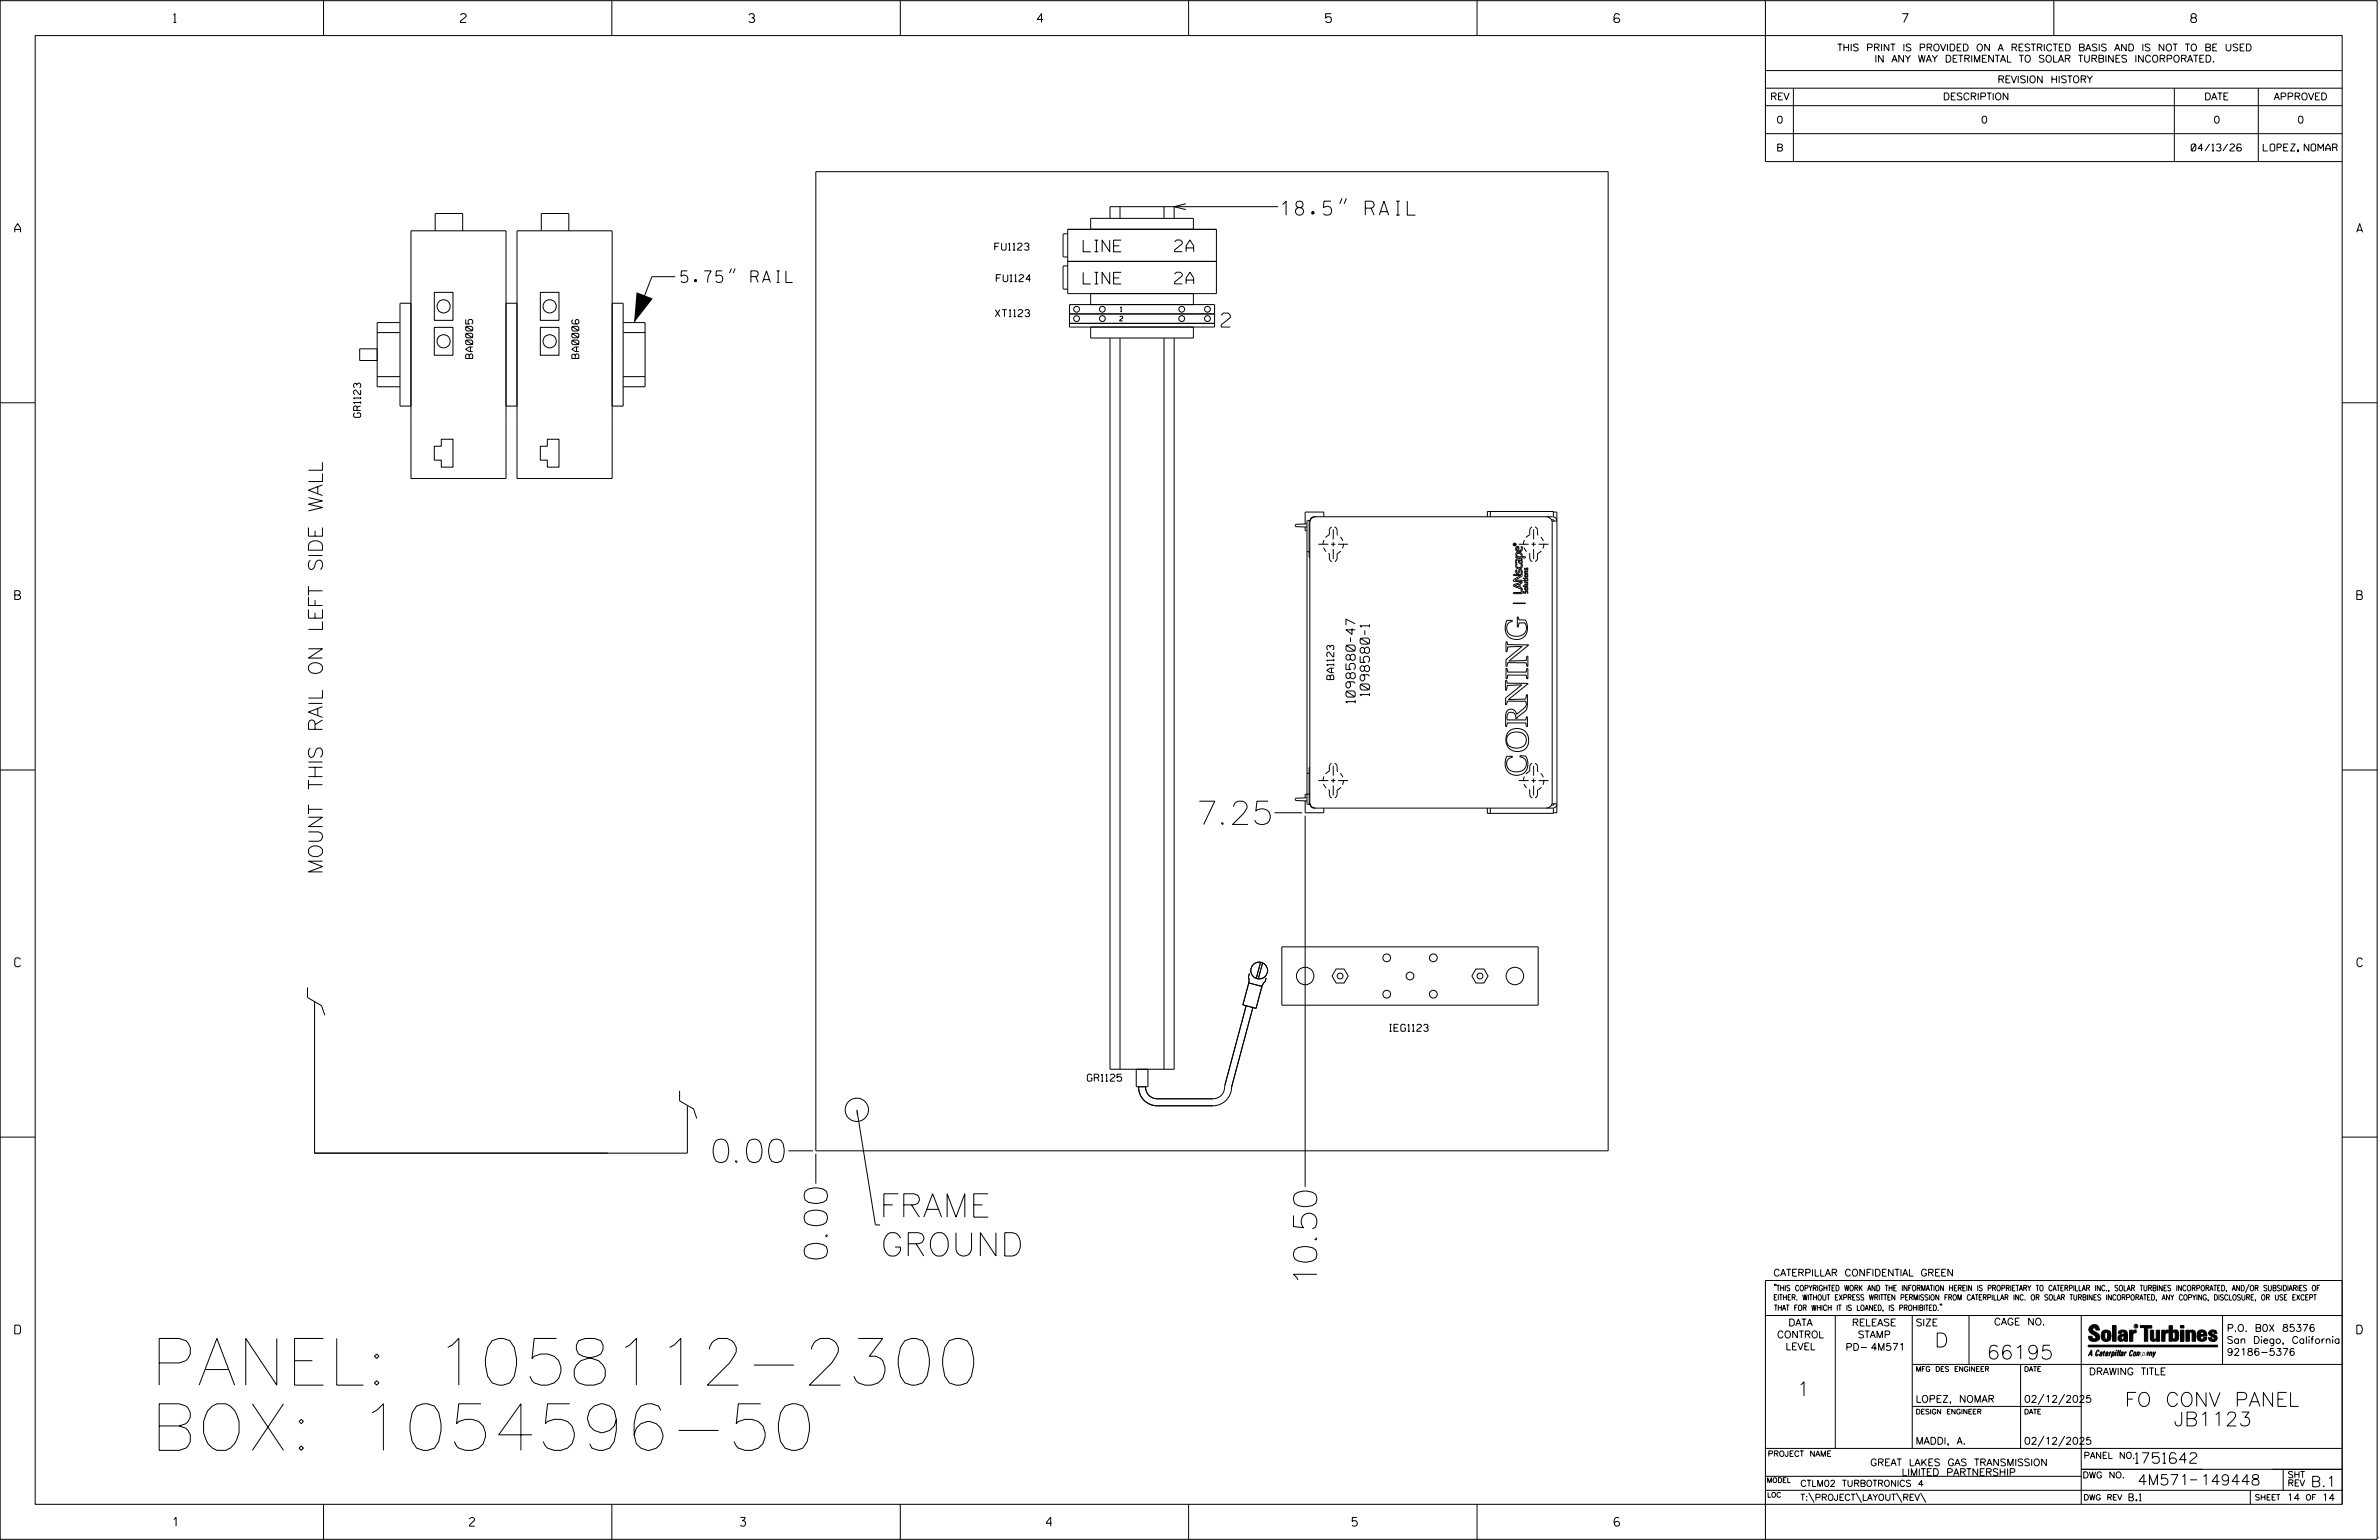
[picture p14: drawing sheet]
<svg xmlns="http://www.w3.org/2000/svg" width="864mm" height="559mm" viewBox="0 0 864 559" stroke-linecap="round" stroke-linejoin="round" font-family="sans-serif">
<defs><g id="words">
<g font-size="16.9">
<text x="54.6" y="502.6">PANEL: 1058112-2300</text>
<text x="54.6" y="526.3">BOX: 1054596-50</text>
</g>
<g font-size="8.5">
<text x="435.3" y="299.2">7.25</text>
<text x="258.9" y="421.8">0.00</text>
<text x="319.2" y="441.6">FRAME</text>
<text x="319.6" y="455.7">GROUND</text>
<text x="300.4" y="456.8" transform="rotate(-90 300.4 456.8)">0.00</text>
<text x="478" y="464.4" transform="rotate(-90 478 464.4)">10.50</text>
</g>
<g font-size="5.1">
<text x="465.2" y="78.1">18.5&quot; RAIL</text>
<text x="443.3" y="118.7">2</text>
<text x="117" y="317.3" transform="rotate(-90 117 317.3)">MOUNT THIS RAIL ON LEFT SIDE WALL</text>
<text x="702.3" y="488.8">D</text>
<text x="721.2" y="493.2">66195</text>
<text x="652.2" y="506.5">1</text>
<text x="771.3" y="510.3">FO CONV PANEL</text>
<text x="789.1" y="517.4">JB1123</text>
</g>
<g font-size="4.2">
<text x="393.2" y="91.4">LINE</text>
<text x="426.4" y="91.3">2A</text>
<text x="247.2" y="102.5">5.75&quot; RAIL</text>
<text x="393.2" y="103">LINE</text>
<text x="426.4" y="103">2A</text>
</g>
<g font-size="3.8">
<text x="775.1" y="531">1751642</text>
<text x="775.9" y="538.9">4M571</text>
<text x="798.8" y="538.9">149448</text>
<text x="838.8" y="539.5">B.1</text>
</g>
<g font-size="3.4">
<text x="492" y="255.1" transform="rotate(-90 492 255.1)">1098580-47</text>
<text x="497.1" y="252.6" transform="rotate(-90 497.1 252.6)">1098580-1</text>
</g>
<g font-size="3.2">
<text x="63" y="8.2">1</text>
<text x="167.2" y="8.2">2</text>
<text x="271.8" y="8.2">3</text>
<text x="376.5" y="8.2">4</text>
<text x="481.2" y="8.2">5</text>
<text x="690.6" y="8.2">7</text>
<text x="795.3" y="8.2">8</text>
<text x="5.4" y="84.3">A</text>
<text x="855.5" y="84.3">A</text>
<text x="5.4" y="217.5">B</text>
<text x="855.6" y="217.5">B</text>
<text x="5.4" y="350.8">C</text>
<text x="855.6" y="350.8">C</text>
<text x="5.4" y="484">D</text>
<text x="855.6" y="484">D</text>
<text x="62.8" y="553.8">1</text>
<text x="170.4" y="553.8">2</text>
<text x="268.8" y="553.8">3</text>
<text x="379.8" y="553.8">4</text>
<text x="490.8" y="553.8">5</text>
<text x="585.9" y="553.8">6</text>
</g>
<g font-size="2.5">
<text x="666.9" y="18.5">THIS PRINT IS PROVIDED ON A RESTRICTED BASIS AND IS NOT TO BE USED</text>
<text x="680.5" y="22.6">IN ANY WAY DETRIMENTAL TO SOLAR TURBINES INCORPORATED.</text>
<text x="725.1" y="30">REVISION HISTORY</text>
<text x="642.6" y="36.3">REV</text>
<text x="705.3" y="36.3">DESCRIPTION</text>
<text x="800.2" y="36.3">DATE</text>
<text x="825.4" y="36.3">APPROVED</text>
<text x="644.9" y="44.7">0</text>
<text x="719.1" y="44.7">0</text>
<text x="803.5" y="44.7">0</text>
<text x="834" y="44.7">0</text>
<text x="644.8" y="54.8">B</text>
<text x="795.4" y="54.8">04/13/26</text>
<text x="821.6" y="54.8">LOPEZ, NOMAR</text>
<text x="361.1" y="90.8">FU1123</text>
<text x="361.7" y="102.2">FU1124</text>
<text x="361.3" y="114.9">XT1123</text>
<text x="171.6" y="130.1" transform="rotate(-90 171.6 130.1)">BA0005</text>
<text x="210.1" y="130.1" transform="rotate(-90 210.1 130.1)">BA0006</text>
<text x="130.9" y="151.5" transform="rotate(-90 130.9 151.5)">GR1123</text>
<text x="484.2" y="246.6" transform="rotate(-90 484.2 246.6)">BA1123</text>
<text x="504.4" y="374.2">IEG1123</text>
<text x="394.7" y="392.3">GR1125</text>
<text x="643.8" y="463">CATERPILLAR CONFIDENTIAL GREEN</text>
<text x="645.1" y="485.5">CONTROL</text>
<text x="649.2" y="481.1">DATA</text>
<text x="672.3" y="481.1">RELEASE</text>
<text x="674.4" y="485.5">STAMP</text>
<text x="695.4" y="481.1">SIZE</text>
<text x="723.8" y="480.8">CAGE NO.</text>
<text x="808.4" y="483.1">P.O. B0X 85376</text>
<text x="648.2" y="489.8">LEVEL</text>
<text x="669.9" y="490">PD- 4M571</text>
<text x="808.4" y="487.5">San Diego, California</text>
<text x="808.4" y="491.8">92186-5376</text>
<text x="758.3" y="498.9">DRAWING TITLE</text>
<text x="695.4" y="508.9">LOPEZ, NOMAR</text>
<text x="734.8" y="508.9">02/12/2025</text>
<text x="695.4" y="524.1">MADDI, A.</text>
<text x="734.8" y="524.1">02/12/2025</text>
<text x="678.9" y="531.9">GREAT LAKES GAS TRANSMISSION</text>
<text x="690.3" y="535.5">LIMITED PARTNERSHIP</text>
<text x="772.8" y="544.6">B.1</text>
<text x="830.2" y="544.6">14</text>
<text x="842.9" y="544.6">14</text>
</g>
<g font-size="2.3">
<text x="756.4" y="529.2">PANEL NO.</text>
<text x="653.5" y="539.4">CTLM02 TURBOTRONICS 4</text>
<text x="756" y="536.3">DWG NO.</text>
<text x="830.4" y="539.3">REV</text>
<text x="830.4" y="536.2">SHT</text>
<text x="653.5" y="544.5">T:\PROJECT\LAYOUT\REV\</text>
</g>
<g font-size="2">
<text x="643.8" y="468.4">&quot;THIS COPYRIGHTED WORK AND THE INFORMATION HEREIN IS PROPRIETARY TO CATERPILLAR INC., SOLAR TURBINES INCORPORATED, AND/OR SUBSIDIARIES OF</text>
<text x="643.8" y="471.8">EITHER. WITHOUT EXPRESS WRITTEN PERMISSION FROM CATERPILLAR INC. OR SOLAR TURBINES INCORPORATED, ANY COPYING, DISCLOSURE, OR USE EXCEPT</text>
<text x="644" y="475.6">THAT FOR WHICH IT IS LOANED, IS PROHIBITED.&quot;</text>
<text x="641.7" y="528.5">PROJECT NAME</text>
<text x="756.3" y="544.3">DWG REV</text>
<text x="818.5" y="544.3">SHEET</text>
<text x="836.9" y="544.3">OF</text>
</g>
<g font-size="1.8">
<text x="695.4" y="497.6">MFG DES ENGINEER</text>
<text x="734.8" y="497.6">DATE</text>
<text x="695.4" y="513.1">DESIGN ENGINEER</text>
<text x="734.8" y="513.1">DATE</text>
<text x="641.3" y="538">MODEL</text>
<text x="641.5" y="543.3">LOC</text>
</g>
<g font-size="1.7">
<text x="406.7" y="113.1">1</text>
<text x="406.5" y="116.5">2</text>
</g>
<text font-size=".9" x="775.1" y="481.7">R</text>
</g></defs>
<g fill="none" stroke="#000" stroke-width=".36">
<path d="M.1 .2h862.8v558.4h-862.8zM12.8 12.9h837.4v533h-837.4zM117.4 .2v12.7M222.1 .2v12.7M326.8 .2v12.7M431.5 .2v12.7M536.2 .2v12.7M587.9 5.5l-.5-.5h-1l-.5 1v1.7l.5 .4h1l.6-.4v-.6l-.6-.5h-1l-.5 .5M640.9 .2v58.4h209.3M745.6 .2v12.7M640.9 25.6h209.3M640.9 32h209.3"/>
<path d="M640.9 38.3h209.3M651 32v26.6M789.3 32v26.6M819.8 32v26.6M640.9 48.5h209.3M296.2 62.3h287.6v355.3h-287.6zM406.6 75v4.2M422.6 75v4.2M426.2 75v4.2M430.5 73.9l-4.3 1.1 4.3 1.1M464 75h-61.1v4.2M487.2 71.9l-.9 2.1"/>
<path d="M488.8 71.9l-.9 2.1M158 83.7v-6.2h10v6.2M196.5 83.7v-6.2h10v6.2M265.5 97.4l-.7 1.7M266.8 97.4l-.6 1.7M387.6 94.9h54M387.6 84.8h-1.4l-.3 .4v7.7l.3 .3h1.4M387.6 96.5h-1.4l-.3 .3v7.8l.3 .3h1.4M387.6 83.2h54v23.3h-54zM433.2 83.2v-4h-37.3v4M145.1 117.1h-8.2v23.2h8.3M157.7 118.8h6.7v10.1h-6.7z"/>
<path d="M157.7 106.1h6.7v10.1h-6.7zM196.1 118.8h6.8v10.1h-6.8zM196.1 106.1h6.8v10.1h-6.8zM226.2 117.1h8v23.2h-8M245.1 100.4h-8.5l-6.4 16.7M388.2 110.5h52.7v8.2h-52.7zM388.2 117.3h52.7M388.2 113.9h52.7M395.9 118.7v4h37.3v-4M395.9 106.5v4M433.2 106.5v4M136.9 126.6h-6.3v4.2h6.3"/>
<path d="M136.9 136.7h8.3M136.9 120.7h8.3M149.2 128.7v-45h34.5v45M187.7 128.7v-45h34.5v45M226.2 136.7h8M226.3 120.7h7.9M402.9 122.7v265.3h23.3v-265.3M406.6 122.7v265.3M422.6 122.7v265.3M.1 146.2h12.7M149.2 147.4h-4v-37.4h4v63.6h34.5v-63.6h4v63.6h34.5v-63.6h4v37.4h-4M160.2 159.4h4.2v10.1h-4.2v-2.5h-2.5v-5.1h2.5z"/>
<path d="M183.7 147.4h4M198.7 159.4h4.2v10.1h-4.2v-2.5h-2.6v-5.1h2.6zM850.2 146.2h12.7M473.8 191.2v1.4h.7M474.5 190.1l-4.2 .2-.1 .7 4.3 .2M475.2 188.8l.3 .3M475.2 188.8v13.4l.3 .1M475.2 188.8l-.7 .4v102.4l.7 .3M475.2 192.6h.3M475.5 189.1v.2M477.6 187.5a2.17 2.17 0 0 0-2.1 2.1v101.5a2.11 2.11 0 0 0 2.1 2.1M478.6 197.5h3.6"/>
<path d="M480.6 187.5v-1.7h-6.8v4.3M483.2 197.5h1.6M484 192.1v3.6M484 196.7v1.6M484 199.2v3.7M485.7 197.5h3.7M539.9 187.5v-1.9h24v1.9M541 185.6v1.9M549.7 197.5h.1M549.8 197.6v.1M549.9 197.6v.1M549.9 197.5h.1"/>
<path d="M549.9 197.5l-.3-.1v.4h.5l-.3-.2M549.9 197.5l.2-.1-.2 .2M550.5 198.5l.9-.2 .1 1.7 .7-.6-.1-1 .3-.1a1.19 1.19 0 0 1-.8 1.9 1.19 1.19 0 0 1-1.1-1.7zM550.8 198.7h.3v1.1l-.6-.4zM551.3 197.5h3.7M555.9 197.5h1.6M556.7 192.1v3.6M556.7 196.7v1.6M556.7 199.2v3.7M558.5 197.5h3.6M561.3 187.5a2.17 2.17 0 0 1 2.2 2.1v101.5a2.11 2.11 0 0 1-2.2 2.1M563.2 188.6h.7l.2 .5"/>
<path d="M563.4 189.1h1.8M563.9 185.8h1.2v2.9M565.2 189.1a1.57 1.57 0 0 0-1.6-1.6h-86.5a1.57 1.57 0 0 0-1.6 1.6M565.2 189.1v102.6M474.5 200.2h1M549.3 218.8l4.5 .2zM549.4 208.4h3.2v.6l-2.7 1.6 2.7-.1v.5h-3.2v-.6l2.6-1.6h-2.6zM549.4 212.2l3.2-1.1v.4l-.8 .3v1.3l.8 .3v2h-3.2v-.4h2.8v-1.1h.3l-3.1-1.2zM549.9 212.5h.1M549.9 212.5l1.6-.6v1.1zM550.3 204.7l.3 .1a.84 .84 0 0 0 .8 1.2 .84 .84 0 0 0 .7-1.2l.4-.1a1.21 1.21 0 0 1-1.1 1.7 1.21 1.21 0 0 1-1.1-1.7zM550.4 202.9l2.2-.2-.1 .5-.4-.1a.76 .76 0 0 1 .6 .9 .76 .76 0 0 1-1 .6 .76 .76 0 0 1-.5-.9v-.5h-.5l-.2 .5 .2 .7h-.5z"/>
<path d="M550.5 200.6a1.32 1.32 0 0 1 1.5-.1 1.32 1.32 0 0 1 .6 1.5h1.1v.4h-3.5v-.4h.6l-.2-.2a.7 .7 0 0 1-.1-1.2zM550.7 201a.92 .92 0 0 1 1.2-.1 .92 .92 0 0 1 .3 1.1l-1.4-.2-.3-.5zM550.9 208.1h.1M551.5 203.2a.56 .56 0 0 1 .6 .3 .56 .56 0 0 1-.1 .7l-.4-.2zM551.9 206.6l-1.1 1.1-.2-.2v-.7h-.4v.8l.7 .5M551.9 206.6h.1M551.9 206.6l.7 .6v.9l-.5-.1 .1-.7-.3-.3-.6 1-.4 .1M552.1 203.1h.1M552.9 212.6h1.7v.2h-1.7zM553 210.6h.5v-.3l.1 .3 1.1-.3-.2 .5h-.9v.2zM553 214.5l.5 .6 .4-.6h.5l.2 .8-.4-.7-.5 .6-.5 .1zM553.5 211.2h1.1l-.2 .3 .2 .6-1.1 .1v-.2l1-.2-.2-.3h-.8z"/>
<path d="M553.5 209.8h1.1v.2h-1.1zM553.5 215.3h.1M553.5 207.3l1.1-.1v.2l-1 .1 .2 .3 .8 .1v.2h-1.1l.2-.3zM553.8 206.6h.1M554 209.3h.1M554 213.3h.1M554.1 214.2h.1M554.3 206.3h.1M554.3 206.3l-.1 .1a.4 .4 0 0 1-.6 .4 .4 .4 0 0 1-.1-.7l.3 .5M554.3 212.2h.1M554.3 206.3l.3 .5-.3-.7-.5 .5M546.7 232.9h.4l.3 1 7.4 .1-7 5.9 6.2-.2 .3-1.5 .3-.1v3.6l-.3 .1-.2-.7a.99 .99 0 0 0-1.4-.6h-5.3l-.4 1.2h-.3v-2.4l5.9-4.7-5.3 .1-.2 1.7-.3 .1z"/>
<path d="M547 225.1h1.9l.1 .4a2.76 2.76 0 0 0-2 3.1 2.76 2.76 0 0 0 3 2.3l2.1-.3a2.76 2.76 0 0 0 1.2-4.6h-1.4a.46 .46 0 0 0-.6 .1 .46 .46 0 0 0 0 .6l-.2 .8h-.3v-3.6h.3l.3 1 1.5 .1a1 1 0 0 1 1 .1 1 1 0 0 1 .3 1l.2 2.7a4.1 4.1 0 0 1-5.3 3.1 4.1 4.1 0 0 1-2.5-5.6zM554.6 238.1h.1M546.6 246.9h.2a1.1 1.1 0 0 0 1.4 1l6.4 .1-7 5.9 5.2-.2a.84 .84 0 0 0 1 0 .84 .84 0 0 0 .2-1l.1-.6h.4l-.1 4a4.7 4.7 0 0 1-2.9 3.6l-.9 1h-.3l-.1-.9a1.66 1.66 0 0 0-2.2-1.3 1.66 1.66 0 0 0-.9 2.3 .91 .91 0 0 0 1.3 .4h4.4a.88 .88 0 0 0 1 0 .88 .88 0 0 0 .3-1h.4v3.4h-.4l-.1-.5a.68 .68 0 0 0-.2-.8 .68 .68 0 0 0-.8 0h-5a1.02 1.02 0 0 0-1.1 1.3h-.3v-4l.7-1.9 .7-.3h1.1l.9 .6 .5 1.2 2.4-1.9a1.68 1.68 0 0 0 .6-2.8l-5.4-.1a1.03 1.03 0 0 0-1.2 1.3 .87 .87 0 0 1-.3-1.3v-.3a2.51 2.51 0 0 1 1.6-2.1l4.2-3.5-3.8 .2a1.02 1.02 0 0 0-1.1 0 1.02 1.02 0 0 0-.5 1l-.1 .7a.68 .68 0 0 1-.3-1.1zM546.7 246.2v.1M554.6 242.6h.1M554.6 242.6h-.3l-.3 1.3h-6.7l-.2-1.3h-.4v3.6M554.6 242.6v3.6h-.3l-.3-1.2h-6.7l-.2 1.2h-.4M.1 279.4h12.7M475.5 278.5l-.3 .1v13.3M484 277.9v3.6M547 274.4h1.9v.4a2.61 2.61 0 0 0-2 2.9 2.61 2.61 0 0 0 2.7 2.3l.7 .1a2.96 2.96 0 0 0 3.3-1.4 2.96 2.96 0 0 0-.4-3.6l-1.4-.5v-.4l2.1 .2 .6 1.7a4.2 4.2 0 0 1-4.4 5.2 4.2 4.2 0 0 1-3.5-5.8zM547.5 266.7a4.2 4.2 0 0 1 6.4 .7 3.3 3.3 0 0 1-1 3.4 3.3 3.3 0 0 1-3.5 .6 2.86 2.86 0 0 1-1.9-4.7z"/>
<path d="M556.7 277.9v3.6M850.2 279.4h12.7M462.6 294.9h10.1M473.8 290.6v4.3h6.8v-1.7M473.8 296v134.7M474.5 289.5l-4.3 .2 .1 .8 4.2 .1M474.5 280.6h1M475.5 288.2h-1.7v1.3M475.5 291.6l-.3 .3M475.5 291.7a1.57 1.57 0 0 0 1.6 1.5h86.5a1.57 1.57 0 0 0 1.6-1.5M475.5 291.5v.2M478.6 283.2h3.6"/>
<path d="M483.2 283.2h1.6M484 282.5v1.5M484 285v3.6M485.7 283.2h3.7M539.9 293.2v1.9h24v-1.9M541 293.2v1.9M551.3 283.2h3.7M555.9 283.2h1.6M556.7 282.5v1.5M556.7 285v3.6M558.5 283.2h3.6M563.4 291.7h1.8"/>
<path d="M564.1 291.7l-.2 .4-.7 .1M565.1 292v2.9h-1.2M111.6 358.3v3.6l5.1 3 1.2 3.5M453.3 356.7l4.8 1.2-2.1 8-4.8-1.3zM453.6 353.2l-.4 1.4 .2 1.4-.2 1M457.6 349.2l-1.6 5.8M458.3 349.4l-1.5 5.8M459.6 354.8l-.3 1.4-1 1.1-.3 .9M465.3 343.6h93.1v21.1h-93.1zM485 351.6h2.9l1.5 2.6-1.5 2.5h-2.9l-1.4-2.5zM535.8 351.6h2.9l1.5 2.6-1.5 2.5h-2.9l-1.5-2.5zM114.2 363.4v55h106.4"/>
<path d="M452.4 364.9l-7.8 28.9a4.5 4.5 0 0 1-4.3 4.9h-20.2a4.2 4.2 0 0 1-4.2-4.4M454.8 365.6l-7.7 28.9a6.8 6.8 0 0 1-6.8 6.7h-20.2a6.8 6.8 0 0 1-6.8-6.9M246.7 395.8v3.7l5.1 2.9 1.1 3.5M412.5 388v6.3h4.2v-6.3M.1 412.6h12.7M249.5 401.4v17h-135.3M286.2 417.6h8.9M296.2 418.6v10.9M311 402.7l6.8 41.8M850.2 412.6h12.7M640.9 477.3h209.3M644.2 466.1l-.1 .4"/>
<path d="M644.7 466.1l-.2 .4M666.2 477.3v48.3M694.2 477.3v48.3M704.4 473.3l-.1 .4M704.8 473.3l-.1 .4M714.8 477.3v17.8M755.5 477.3v68.6M806.8 477.3v17.8M816.5 466l-1.4 3.1M850.2 464.6h-209.3v94M850.2 464.8v81.1M694.2 495.1h156"/>
<path d="M733.5 495.1v30.5M758.6 481.4a2.02 2.02 0 0 1 3.1-.1l.5 1.3h-1.3l-.2-.6-.4-.2-.6 .1-.1 .4 .4 .7a2.46 2.46 0 0 1 2.2 2.9 2.83 2.83 0 0 1-3.8 .3l-.3-1.3h1.3l.2 .7 .6 .3 .5-.2 .2-.5-.4-.6-1.9-1.2-.4-.9zM759.2 491.3h-.7l.7-1.2v1.9h.2l-.1-2.1-1.3 2.1 .5-.5h.7M761.3 490l.3-.2 .4 .3-.1 .3-.3-.4-.4 .3-.3 1.6h.4l.4-.5-.3 .6-.4 .1-.3-.4zM762.6 490.6l.5-.1-.1 1.4h-.9a.74 .74 0 0 1 .9-.8l-.3 .7-.5 .1 .2-.5 .6-.2v-.5l-.7 .2zM763 483.2a2.17 2.17 0 0 1 3.1 0l.3 1.4-.3 1.5a2.17 2.17 0 0 1-3.1 0l-.3-1.5zM763.6 490.5l.4-.4 .2 .6h-.3l-.3 .9 .2 .4-.3-.1zM764.1 483.7l.5-.4 .4 .3v2.2l-.4 .2-.5-.2zM764.6 491.1l.6 .2v-.7l-.4-.1-.4 .6-.1 .8h.6M764.6 491.1l-.1 .8h.4M764.6 482.6v.8M764.8 490.7l.4 .1v.3h-.6z"/>
<path d="M765 491.5l-.1 .4zM766 490.5l-.5 1.5zM766 490.8l.4-.3-.4 .4M766.9 481h1.3v5.7h-1.3zM767 490.8l.5 .1-.3 .8-.4 .2zM767.3 490.5h-.5l-.5 2M767.3 490.5a.8 .8 0 0 1 .2 1 .8 .8 0 0 1-.9 .4l-.1 .6M767.3 490.5l-.1 .2M768.1 490.5l-.4 1.5zM768.2 489.9h.3l-.1 .2h-.2zM769 489.9l-.5 2.1zM769.7 489.9l-.6 2.1z"/>
<path d="M770.1 491.4l.5-.3-.5 .8zM770.4 491.9h.1M770.6 491.1l.1-.4-.7 .2 .1-.3 .6-.1 .2 .3-.5 1.1M770.6 491.1a.74 .74 0 0 0-.8 .8h.6M771 484.8h-.7l-.3 .6 .4 .7 .5-.3 .1-2.4h-.8l-.1 .4h-1.2a1.71 1.71 0 0 1 1.8-1.3 1.71 1.71 0 0 1 1.6 1.4v2.8h-1.1l-.1-.6M771 484.2l-1.5 .1a1.41 1.41 0 0 0 0 2.4l.5 .1 1.1-.7M771.2 486.1h-.1M771.4 490.5l.1 .3 .4-.3-.9 1.5zM771.5 490.8h.1M773 482.7h1.2v.5l.5-.5 .7-.1v1h-.6l-.5 .4-.1 2.7h-1.2zM773.3 490.3l.6-.4 .4 .2-.1 .4-.3-.4a1.28 1.28 0 0 0-.5 1.8l.6-.4-.1 .4-.8 .1zM774.7 490.8l.5-.3a.88 .88 0 0 1 .2 .9 .88 .88 0 0 1-.7 .7l-.2-.2z"/>
<path d="M774.8 490.9h.5l-.3 1h-.3l-.2-.2zM775.2 490.5l-.1 .2M776.8 481h4.3v.9h-1.5v4.8h-1.3M776.8 490.6l-.8 .2v-.3l-.4 1.5 .8-1.3v1.3l.3-1.2M779.3 491.1h.4M779.6 490.5h.3l-.3 1.4M779.6 490.7h.2l-.1 .4M779.7 491.1l-.1 .4M779.7 491.1l-.4 .2M780.1 492l.4-1.5 .1 .3 .3-.3 .3 .2-.3 1.3v-1.3l-.7 1.3M780.6 482.7h1.2v2.7l.1 .4 .4 .3 .4-.7v-2.7h1.2l.1 4h-1.3v-.5l-1.1 .6-.7-.3-.3-.7zM781.6 492.5l1-2-.8 1.3-.2-1.3-.2 2"/>
<path d="M784.7 482.7h1.2v.5l.5-.5 .7-.1v1h-.5l-.6 .4-.1 2.7h-1.2zM787.4 481h1.2v2a1.4 1.4 0 0 1 2.2 .2l.1 1.4-.4 1.9-1.5 .1-.4-.5v-1l.5 .9 .5-.3v-2.1l-.5-.4-.5 .7v2.8h-1.2zM791.5 482.7h1.3v4h-1.3zM791.5 481h1.3v.9h-1.3zM793.5 482.7h1.3v.4l.7-.5 1.1 .2 .4 .6v3.3h-1.2l-.3-3.4-.7 .2v3.2h-1.3zM794.8 483.1h.1M797.7 483.2a1.92 1.92 0 0 1 2.4-.5 1.92 1.92 0 0 1 1 2.1h-2.3v.8l.6 .5 .5-.3v-.5h1.2a1.83 1.83 0 0 1-2.1 1.4 1.83 1.83 0 0 1-1.5-2.1zM798.8 484.2v.6M799.1 483.4h.6l.2 .8h-1.1zM804.6 482.9a1.84 1.84 0 0 0-2.9 .8 3.3 3.3 0 0 0 2.2 1.9l-.5 .5-.4-.3-.1-.4h-1.2l.1 .6a1.92 1.92 0 0 0 2.9 .4M804.9 483.8h-1.2l-.2-.6-.5 .1-.1 .3 .1 .3 1.8 .9M805.1 488.1h-47.1v.6h47.1"/>
<path d="M694.2 510.3h61.3M742 505.8l-2.2 3.9M749.5 505.8l-2.2 3.9M640.9 525.6h209.2M640.9 535.7h114.6M742 521.1l-2.2 3.8M749.5 521.1l-2.2 3.8M755.5 533.2h94.7M795 537h2.6M828.8 533.2v7.6M117.4 545.9v12.7M222.1 545.9v12.7"/>
<path d="M326.8 545.9v12.7M431.5 545.9v12.7M536.2 545.9v12.7M640.9 540.8h209.3M656.6 541.7l2 3.5M673.8 541.7l1.9 3.5M688.4 541.7l2 3.5M697.2 541.7l1.9 3.5M816.9 541v4.9M863.5 558h.1"/>
<circle cx="161" cy="111.2" r="2.4"/>
<circle cx="199.5" cy="111.2" r="2.4"/>
<circle cx="390.8" cy="115.6" r="1.06"/>
<circle cx="390.8" cy="112.2" r="1.05"/>
<circle cx="400.2" cy="115.6" r="1.06"/>
<circle cx="400.2" cy="112.2" r="1.05"/>
<circle cx="429" cy="115.6" r="1.06"/>
<circle cx="429" cy="112.2" r="1.05"/>
<circle cx="438.3" cy="115.6" r="1.06"/>
<circle cx="438.3" cy="112.2" r="1.06"/>
<circle cx="161" cy="123.8" r="2.4"/>
<circle cx="199.5" cy="123.8" r="2.4"/>
<circle cx="549.8" cy="197.6" r=".52"/>
<circle cx="549.9" cy="197.6" r=".37"/>
<circle cx="553.1" cy="209.9" r=".14"/>
<circle cx="554" cy="213.6" r=".59"/>
<circle cx="554" cy="208.9" r=".4"/>
<circle cx="554.1" cy="208.9" r=".58"/>
<circle cx="554.1" cy="213.7" r=".36"/>
<circle cx="550.8" cy="268.5" r="4.2"/>
<circle cx="457.1" cy="352.2" r="3"/>
<circle cx="473.8" cy="354.1" r="3.2"/>
<circle cx="486.5" cy="354.2" r="1.06"/>
<circle cx="503.4" cy="347.6" r="1.41"/>
<circle cx="511.9" cy="354.2" r="1.41"/>
<circle cx="520.3" cy="347.6" r="1.41"/>
<circle cx="537.2" cy="354.2" r="1.06"/>
<circle cx="549.9" cy="354.1" r="3.2"/>
<circle cx="503.4" cy="360.7" r="1.41"/>
<circle cx="520.3" cy="360.7" r="1.41"/>
<circle cx="311" cy="402.7" r="4.2"/>
<circle cx="775.4" cy="481.2" r=".69"/>
</g>
<g fill="#000">
<path d="M231.1 106l5.9 2.3-6.8 8.8zM311 402.7l.6 1.6-.6 .1zM768.1 490.5l-.4 1.5zM768.2 489.9h.3l-.1 .2h-.2zM769 489.9l-.5 2.1zM769.7 489.9l-.6 2.1zM791.5 481h1.3v.9h-1.3zM791.5 482.7h1.3v4h-1.3zM758 488.1h47.1v.6h-47.1z"/>
<path d="M759.2 489.9l-1.2 2.1 .5-.5h.7v.5h.2zM759.2 490.1v1.2h-.7z" fill-rule="evenodd"/>
<path d="M758.6 481.4a2.02 2.02 0 0 1 3.1-.1l.5 1.3h-1.3l-.2-.6-.4-.2-.6 .1-.1 .4 .4 .7a2.46 2.46 0 0 1 2.2 2.9 2.83 2.83 0 0 1-3.8 .3l-.3-1.3h1.3l.2 .7 .6 .3 .5-.2 .2-.5-.4-.6-1.9-1.2-.4-.9z" fill-rule="evenodd"/>
<path d="M761.3 490l.3-.2 .4 .3-.1 .3-.3-.4-.4 .3-.3 1.6h.4l.4-.5-.3 .6-.4 .1-.3-.4z" fill-rule="evenodd"/>
<path d="M762.6 490.6l.5-.1-.1 1.4h-.9a.74 .74 0 0 1 .9-.8l-.6 .3-.2 .5 .5-.1 .3-.6v-.5l-.7 .2z" fill-rule="evenodd"/>
<path d="M763.6 490.5l.4-.4 .2 .6h-.3l-.3 .9 .2 .4-.3-.1z" fill-rule="evenodd"/>
<path d="M764.8 490.5l.5 .3-.1 .5h-.6l.6-.2v-.3l-.4-.1-.3 1.2h.4l.3-.4-.6 .6-.3-.2v-.4z" fill-rule="evenodd"/>
<path d="M763 483.2a2.17 2.17 0 0 1 3.1 0l.3 1.4-.3 1.5a2.17 2.17 0 0 1-3.1 0l-.3-1.5zM764.1 483.7v2.1l.5 .2 .4-.2v-2.2l-.4-.3z" fill-rule="evenodd"/>
<path d="M766 490.5v.3l.4-.1-.4 .2-.5 1.1z" fill-rule="evenodd"/>
<path d="M766.8 490.5l-.5 2 .3-.6a.71 .71 0 0 0 .9-.5 .71 .71 0 0 0-.4-.9zM767 490.8l.5 .1-.3 .8-.4 .2z" fill-rule="evenodd"/>
<path d="M766.9 481h1.3v5.7h-1.3z" fill-rule="evenodd"/>
<path d="M770.1 490.6l.6-.1 .2 .3-.4 1.2-.5 .1-.2-.5 .3-.5h.5l-.7 .5v.3l.4-.1 .4-.9-.5-.2-.2 .2z" fill-rule="evenodd"/>
<path d="M769.4 482.8l-.5 1h1.2l.1-.4h.8v.8l-1.5 .1a1.41 1.41 0 0 0 0 2.4l.5 .1 1.1-.7 .1 .6h1.1v-2.8a1.79 1.79 0 0 0-2.4-1.2zM770.3 484.8h.7l-.1 1-.5 .3-.4-.7z" fill-rule="evenodd"/>
<path d="M771.4 490.5l.1 .3 .4-.3-.9 1.5z" fill-rule="evenodd"/>
<path d="M773 482.7h1.2v.5l.5-.5 .7-.1v1h-.6l-.5 .4-.1 2.7h-1.2z" fill-rule="evenodd"/>
<path d="M773.3 490.3l.6-.4 .4 .2-.1 .4-.3-.4a1.28 1.28 0 0 0-.5 1.8l.6-.4-.3 .5h-.6z" fill-rule="evenodd"/>
<path d="M774.7 490.8l-.2 1.1h.7a.96 .96 0 0 0 0-1.4zM774.8 490.9h.5l-.1 .6-.5 .4-.2-.2z" fill-rule="evenodd"/>
<path d="M776 490.5v.3l.4-.3 .2 .3 .7-.2-.3 1.4v-1.3l-.6 1.3v-1.3l-.8 1.3z" fill-rule="evenodd"/>
<path d="M776.8 481h4.3v.9h-1.5v4.8h-1.3v-4.8h-1.5z" fill-rule="evenodd"/>
<path d="M777.9 490.5l-.5 2 .3-.6a.71 .71 0 0 0 .9-.5 .71 .71 0 0 0-.4-.9zM778.1 490.8l.3-.1 .1 .4-.5 .8-.2-.5z" fill-rule="evenodd"/>
<path d="M779.3 490.6l.6-.1-.3 1.5-.7-.1a.67 .67 0 0 1 .8-.8l-.6 .3-.1 .5 .4-.1 .4-.9-.4-.2-.3 .2z" fill-rule="evenodd"/>
<path d="M780.5 490.5l.1 .3 .3-.3 .3 .2-.3 1.3v-1.3l-.8 1.3z" fill-rule="evenodd"/>
<path d="M780.6 482.7h1.2v2.7l.1 .4 .4 .3 .4-.7v-2.7h1.2l.1 4h-1.3v-.5l-1.1 .6-.7-.3-.3-.7z" fill-rule="evenodd"/>
<path d="M781.6 490.5l.2 1.3 .8-1.3-1.2 2z" fill-rule="evenodd"/>
<path d="M784.7 482.7h1.2v.5l.5-.5 .7-.1v1h-.5l-.6 .4-.1 2.7h-1.2z" fill-rule="evenodd"/>
<path d="M787.4 481h1.2v2a1.4 1.4 0 0 1 2.2 .2l.1 1.4-.4 1.9-1.5 .1-.4-.5v-1l.5 .9 .5-.3v-2.1l-.5-.4-.5 .7v2.8h-1.2z" fill-rule="evenodd"/>
<path d="M793.5 482.7h1.3v.4a1.29 1.29 0 0 1 2.2 .3v3.3h-1.2l-.3-3.4-.7 .2v3.2h-1.3z" fill-rule="evenodd"/>
<path d="M797.7 483.2a1.92 1.92 0 0 1 2.4-.5 1.92 1.92 0 0 1 1 2.1h-2.3v.8l.6 .5 .5-.3v-.5h1.2a1.83 1.83 0 0 1-2.1 1.4 1.83 1.83 0 0 1-1.5-2.1zM799.1 483.4l-.3 .8h1.1l-.2-.8z" fill-rule="evenodd"/>
<path d="M801.9 483.2a1.94 1.94 0 0 1 3 .1v.5h-1.2l-.2-.6-.5 .1-.1 .3 .1 .3 1.8 .9a1.2 1.2 0 0 1 .1 1.3 1.2 1.2 0 0 1-1.2 .7l-1.6-.4-.4-1h1.2l.1 .4 .4 .3 .5-.5a3.3 3.3 0 0 1-2.2-1.9z" fill-rule="evenodd"/>
<circle cx="761.4" cy="492" r=".07"/>
<circle cx="762.2" cy="485.1" r=".07"/>
<circle cx="769.3" cy="492" r=".07"/>
<circle cx="773.1" cy="486.7" r=".07"/>
<circle cx="791.5" cy="486.7" r=".07"/>
<circle cx="791.5" cy="481" r=".07"/>
<circle cx="794.8" cy="486.7" r=".07"/>
</g>
<g fill="none" stroke="#000" stroke-width=".36" stroke-dasharray="1.7 1.1" stroke-linecap="butt">
<path d="M482.6 194.1a3.7 3.7 0 0 0-2.3 3.4 3.7 3.7 0 0 0 2.3 3.4M482.6 194.1v-1.6M485.4 192.5a1.41 1.41 0 0 0-1.4-1.4 1.41 1.41 0 0 0-1.4 1.4M485.4 192.5v1.6M555.3 194.1v-1.6M555.3 194.1a3.7 3.7 0 0 0-2.3 3.4 3.7 3.7 0 0 0 2.3 3.4M558.1 192.5v1.6M558.1 192.5a1.41 1.41 0 0 0-1.4-1.4 1.41 1.41 0 0 0-1.4 1.4M482.6 202.5v-1.6M482.6 202.5a1.41 1.41 0 0 0 1.4 1.4 1.41 1.41 0 0 0 1.4-1.4M485.4 200.9v1.6M485.4 200.9a3.7 3.7 0 0 0 2.3-3.4 3.7 3.7 0 0 0-2.3-3.4"/>
<path d="M555.3 202.5v-1.6M555.3 202.5a1.41 1.41 0 0 0 1.4 1.4 1.41 1.41 0 0 0 1.4-1.4M558.1 200.9v1.6M558.1 200.9a3.7 3.7 0 0 0 2.3-3.4 3.7 3.7 0 0 0-2.3-3.4M482.6 279.9v-1.6M482.6 279.9a3.7 3.7 0 0 0-2.3 3.4 3.7 3.7 0 0 0 2.3 3.4M485.4 278.3v1.6M485.4 278.3a1.41 1.41 0 0 0-1.4-1.4 1.41 1.41 0 0 0-1.4 1.4M555.3 279.9v-1.6M555.3 279.9a3.7 3.7 0 0 0-2.3 3.4 3.7 3.7 0 0 0 2.3 3.4M558.1 278.3v1.6M558.1 278.3a1.41 1.41 0 0 0-1.4-1.4 1.41 1.41 0 0 0-1.4 1.4"/>
<path d="M482.6 288.2v-1.5M482.6 288.2a1.41 1.41 0 0 0 1.4 1.4 1.41 1.41 0 0 0 1.4-1.4M485.4 286.7v1.5M485.4 286.7a3.7 3.7 0 0 0 2.3-3.4 3.7 3.7 0 0 0-2.3-3.4M555.3 288.2v-1.5M555.3 288.2a1.41 1.41 0 0 0 1.4 1.4 1.41 1.41 0 0 0 1.4-1.4M558.1 286.7v1.5M558.1 286.7a3.7 3.7 0 0 0 2.3-3.4 3.7 3.7 0 0 0-2.3-3.4"/>
</g>
<use href="#words"/>
</svg>
